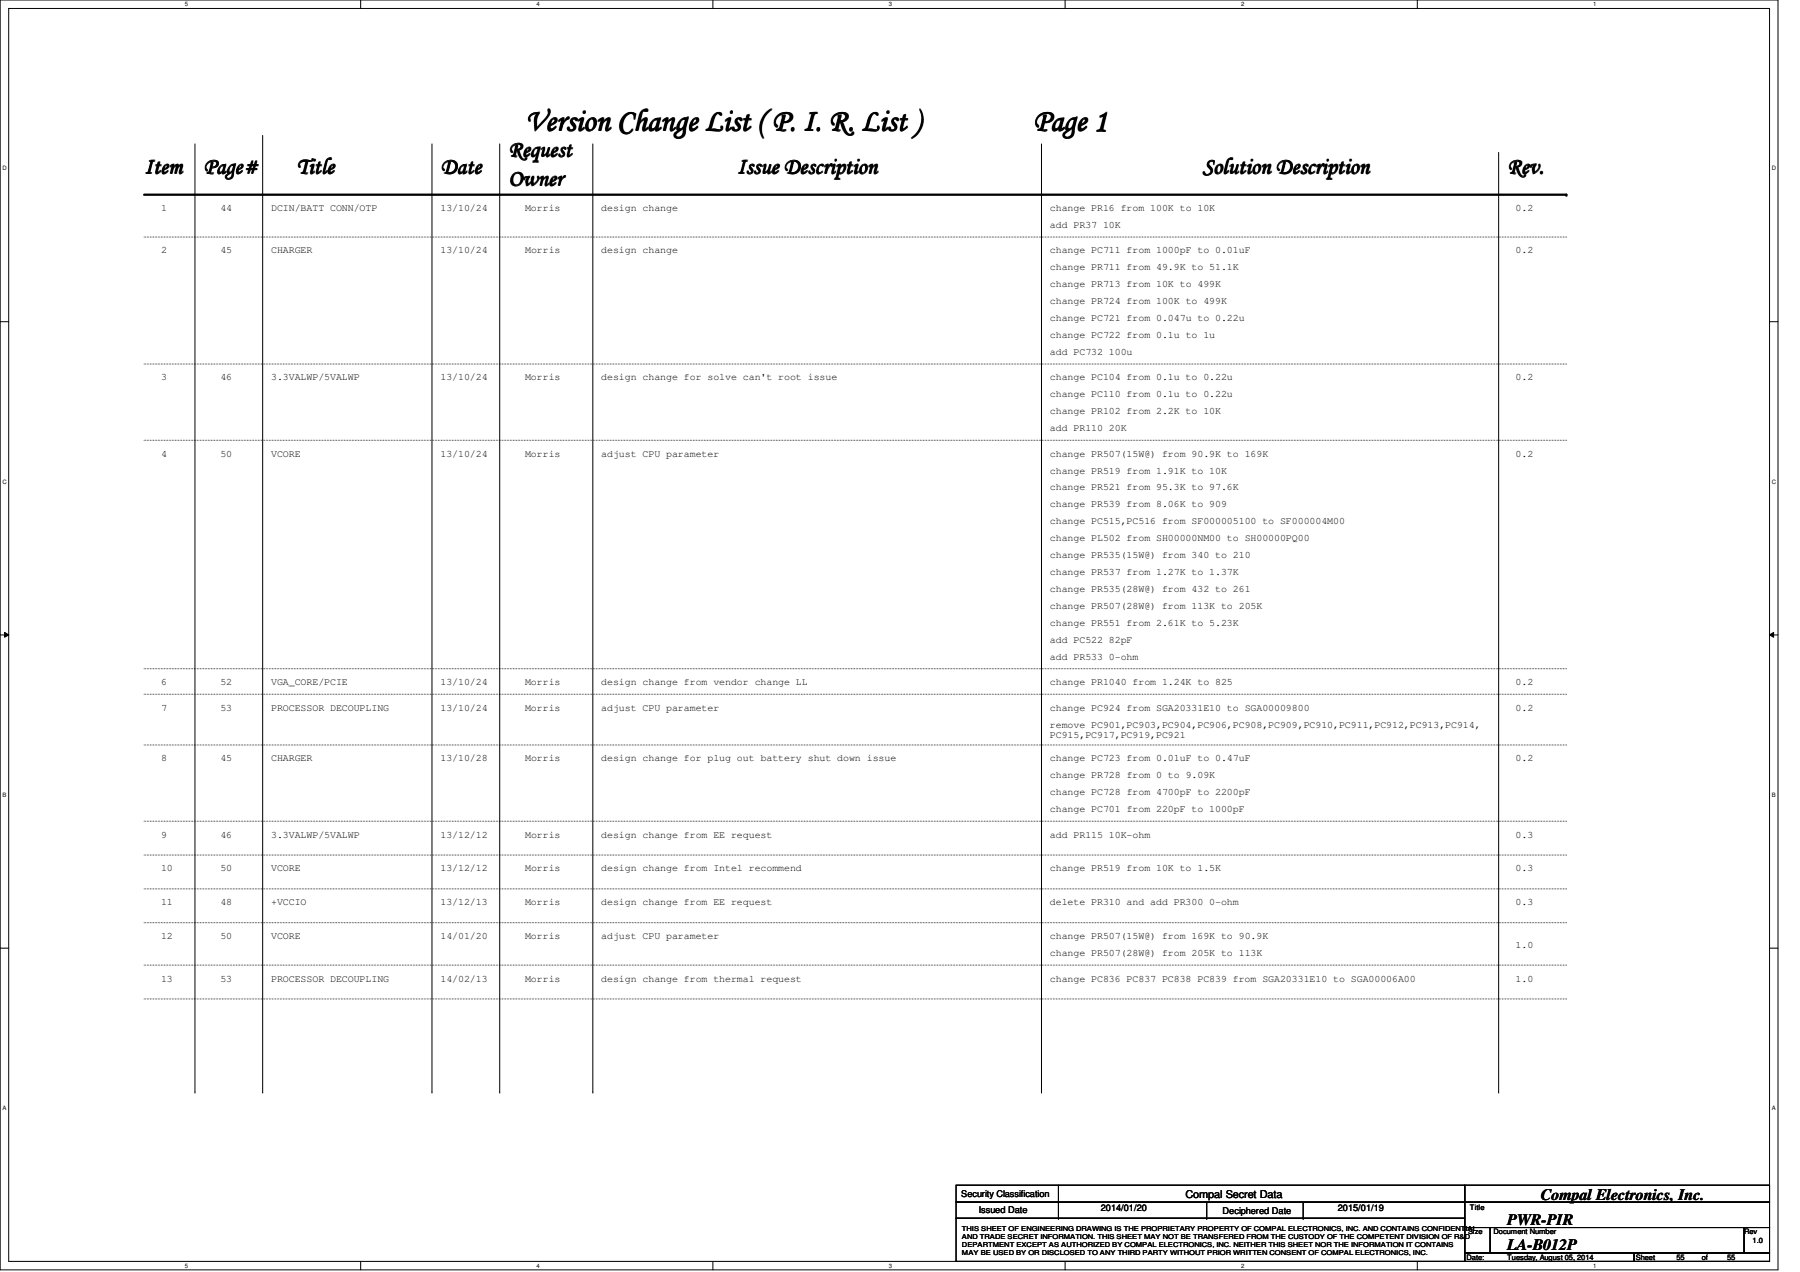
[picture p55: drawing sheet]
<svg xmlns="http://www.w3.org/2000/svg" width="297mm" height="210mm" viewBox="0 0 297 210" stroke-linecap="round" stroke-linejoin="round" font-family="sans-serif">
<defs><g id="words">
<g font-size="5.2">
<text x="86.7" y="21.5">Version Change List ( P. I. R. List )</text>
<text x="170.6" y="21.5">Page 1</text>
</g>
<g font-size="3.8">
<text x="23.9" y="28.6">Item</text>
<text x="33.6" y="28.6">Page#</text>
<text x="48.9" y="28.7">Title</text>
<text x="72.8" y="28.6">Date</text>
<text x="83.9" y="25.8">Request</text>
<text x="121.7" y="28.6">Issue Description</text>
<text x="198.4" y="28.6">Solution Description</text>
<text x="248.7" y="28.7">Rev.</text>
<text x="83.9" y="30.6">Owner</text>
</g>
<g font-size="2.6">
<text x="254.3" y="198">Compal Electronics, Inc.</text>
<text x="248.7" y="202.1">PWR-PIR</text>
<text x="248.7" y="206.3">LA-B012P</text>
</g>
<text font-size="1.8" x="195.6" y="197.6">Compal Secret Data</text>
<g font-size="1.7">
<text x="26.6" y="34.8">1</text>
<text x="36.4" y="34.8">44</text>
<text x="44.7" y="34.8">DCIN/BATT CONN/OTP</text>
<text x="72.7" y="34.8">13/10/24</text>
<text x="86.7" y="34.8">Morris</text>
<text x="99.2" y="34.8">design change</text>
<text x="173.3" y="34.8">change PR16 from 100K to 10K</text>
<text x="250.1" y="34.8">0.2</text>
<text x="26.6" y="41.8">2</text>
<text x="36.4" y="41.8">45</text>
<text x="44.7" y="41.8">CHARGER</text>
<text x="72.7" y="41.8">13/10/24</text>
<text x="86.7" y="41.8">Morris</text>
<text x="99.2" y="41.8">design change</text>
<text x="173.3" y="37.6">add PR37 10K</text>
<text x="173.3" y="41.8">change PC711 from 1000pF to 0.01uF</text>
<text x="250.1" y="41.8">0.2</text>
<text x="173.3" y="44.6">change PR711 from 49.9K to 51.1K</text>
<text x="173.3" y="47.4">change PR713 from 10K to 499K</text>
<text x="173.3" y="50.2">change PR724 from 100K to 499K</text>
<text x="173.3" y="53">change PC721 from 0.047u to 0.22u</text>
<text x="173.3" y="55.8">change PC722 from 0.1u to 1u</text>
<text x="173.3" y="58.6">add PC732 100u</text>
<text x="26.6" y="62.8">3</text>
<text x="36.4" y="62.8">46</text>
<text x="44.7" y="62.8">3.3VALWP/5VALWP</text>
<text x="72.7" y="62.8">13/10/24</text>
<text x="86.7" y="62.8">Morris</text>
<text x="99.2" y="62.8">design change for solve can't root issue</text>
<text x="173.3" y="62.8">change PC104 from 0.1u to 0.22u</text>
<text x="173.3" y="65.6">change PC110 from 0.1u to 0.22u</text>
<text x="250.1" y="62.8">0.2</text>
<text x="173.3" y="68.4">change PR102 from 2.2K to 10K</text>
<text x="173.3" y="71.2">add PR110 20K</text>
<text x="26.6" y="75.4">4</text>
<text x="36.4" y="75.4">50</text>
<text x="44.7" y="75.4">VCORE</text>
<text x="72.7" y="75.4">13/10/24</text>
<text x="86.7" y="75.4">Morris</text>
<text x="99.2" y="75.4">adjust CPU parameter</text>
<text x="173.3" y="75.4">change PR507(15W@) from 90.9K to 169K</text>
<text x="250.1" y="75.4">0.2</text>
<text x="173.3" y="78.1">change PR519 from 1.91K to 10K</text>
<text x="173.3" y="80.9">change PR521 from 95.3K to 97.6K</text>
<text x="173.3" y="83.7">change PR539 from 8.06K to 909</text>
<text x="173.3" y="86.5">change PC515,PC516 from SF000005100 to SF000004M00</text>
<text x="173.3" y="89.3">change PL502 from SH00000NM00 to SH00000PQ00</text>
<text x="173.3" y="92.1">change PR535(15W@) from 340 to 210</text>
<text x="173.3" y="94.9">change PR537 from 1.27K to 1.37K</text>
<text x="173.3" y="97.7">change PR535(28W@) from 432 to 261</text>
<text x="173.3" y="100.5">change PR507(28W@) from 113K to 205K</text>
<text x="173.3" y="106.1">add PC522 82pF</text>
<text x="173.3" y="103.3">change PR551 from 2.61K to 5.23K</text>
<text x="26.6" y="113.1">6</text>
<text x="36.4" y="113.1">52</text>
<text x="44.7" y="113.1">VGA_CORE/PCIE</text>
<text x="72.7" y="113.1">13/10/24</text>
<text x="86.7" y="113.1">Morris</text>
<text x="99.2" y="113.1">design change from vendor change LL</text>
<text x="173.3" y="108.9">add PR533 0-ohm</text>
<text x="173.3" y="113.1">change PR1040 from 1.24K to 825</text>
<text x="250.1" y="113.1">0.2</text>
<text x="26.6" y="117.3">7</text>
<text x="36.4" y="117.3">53</text>
<text x="44.7" y="117.3">PROCESSOR DECOUPLING</text>
<text x="72.7" y="117.3">13/10/24</text>
<text x="86.7" y="117.3">Morris</text>
<text x="99.2" y="117.3">adjust CPU parameter</text>
<text x="173.3" y="117.3">change PC924 from SGA20331E10 to SGA00009800</text>
<text x="250.1" y="117.3">0.2</text>
<text x="26.6" y="125.6">8</text>
<text x="36.4" y="125.6">45</text>
<text x="44.7" y="125.6">CHARGER</text>
<text x="72.7" y="125.6">13/10/28</text>
<text x="86.7" y="125.6">Morris</text>
<text x="99.2" y="125.6">design change for plug out battery shut down issue</text>
<text x="173.3" y="120.1">remove PC901,PC903,PC904,PC906,PC908,PC909,PC910,PC911,PC912,PC913,PC914,</text>
<text x="173.3" y="121.8">PC915,PC917,PC919,PC921</text>
<text x="173.3" y="125.6">change PC723 from 0.01uF to 0.47uF</text>
<text x="250.1" y="125.6">0.2</text>
<text x="173.3" y="128.4">change PR728 from 0 to 9.09K</text>
<text x="173.3" y="131.2">change PC728 from 4700pF to 2200pF</text>
<text x="173.3" y="134">change PC701 from 220pF to 1000pF</text>
<text x="26.6" y="138.2">9</text>
<text x="26.6" y="143.8">10</text>
<text x="36.4" y="143.8">50</text>
<text x="36.4" y="138.2">46</text>
<text x="44.7" y="138.2">3.3VALWP/5VALWP</text>
<text x="44.7" y="143.8">VCORE</text>
<text x="72.7" y="138.2">13/12/12</text>
<text x="72.7" y="143.8">13/12/12</text>
<text x="86.7" y="138.2">Morris</text>
<text x="86.7" y="143.8">Morris</text>
<text x="99.2" y="138.2">design change from EE request</text>
<text x="99.2" y="143.8">design change from Intel recommend</text>
<text x="173.3" y="138.2">add PR115 10K-ohm</text>
<text x="173.3" y="143.8">change PR519 from 10K to 1.5K</text>
<text x="250.1" y="138.2">0.3</text>
<text x="250.1" y="143.8">0.3</text>
<text x="26.6" y="149.4">11</text>
<text x="36.4" y="149.4">48</text>
<text x="44.7" y="149.4">+VCCIO</text>
<text x="72.7" y="149.4">13/12/13</text>
<text x="86.7" y="149.4">Morris</text>
<text x="99.2" y="149.4">design change from EE request</text>
<text x="173.3" y="149.4">delete PR310 and add PR300 0-ohm</text>
<text x="250.1" y="149.4">0.3</text>
<text x="26.6" y="155">12</text>
<text x="36.4" y="155">50</text>
<text x="44.7" y="155">VCORE</text>
<text x="72.7" y="155">14/01/20</text>
<text x="86.7" y="155">Morris</text>
<text x="99.2" y="155">adjust CPU parameter</text>
<text x="173.3" y="155">change PR507(15W@) from 169K to 90.9K</text>
<text x="26.6" y="162">13</text>
<text x="36.4" y="162">53</text>
<text x="44.7" y="162">PROCESSOR DECOUPLING</text>
<text x="72.7" y="162">14/02/13</text>
<text x="86.7" y="162">Morris</text>
<text x="99.2" y="162">design change from thermal request</text>
<text x="173.3" y="162">change PC836 PC837 PC838 PC839 from SGA20331E10 to SGA00006A00</text>
<text x="173.3" y="157.8">change PR507(28W@) from 205K to 113K</text>
<text x="250.1" y="156.4">1.0</text>
<text x="250.1" y="162">1.0</text>
</g>
<g font-size="1.5">
<text x="158.6" y="197.5">Security Classification</text>
<text x="161.5" y="200.2">Issued Date</text>
<text x="181.6" y="199.8">2014/01/20</text>
<text x="201.8" y="200.3">Deciphered Date</text>
<text x="220.8" y="199.8">2015/01/19</text>
</g>
<g font-size="1.2">
<text x="242.3" y="203.7">Size</text>
<text x="242.6" y="199.6">Title</text>
<text x="246.5" y="203.7">Document Number</text>
<text x="287.8" y="203.7">Rev</text>
<text x="242" y="207.9">Date:</text>
<text x="248.7" y="207.9">Tuesday, August 05, 2014</text>
<text x="270" y="207.9">Sheet</text>
<text x="276.6" y="207.9">55</text>
<text x="280.8" y="207.9">of</text>
<text x="285" y="207.9">55</text>
<text x="289.2" y="205.1">1.0</text>
</g>
<g font-size="1.1">
<text x="158.7" y="203.1">THIS SHEET OF ENGINEERING DRAWING IS THE PROPRIETARY PROPERTY OF COMPAL ELECTRONICS, INC. AND CONTAINS CONFIDENTIAL</text>
<text x="158.7" y="204.4">AND TRADE SECRET INFORMATION. THIS SHEET MAY NOT BE TRANSFERED FROM THE CUSTODY OF THE COMPETENT DIVISION OF R&amp;D</text>
<text x="158.7" y="205.8">DEPARTMENT EXCEPT AS AUTHORIZED BY COMPAL ELECTRONICS, INC. NEITHER THIS SHEET NOR THE INFORMATION IT CONTAINS</text>
<text x="158.7" y="207.1">MAY BE USED BY OR DISCLOSED TO ANY THIRD PARTY WITHOUT PRIOR WRITTEN CONSENT OF COMPAL ELECTRONICS, INC.</text>
</g>
<g font-size="1">
<text x="30.5" y="1.1">5</text>
<text x="88.6" y="1.1">4</text>
<text x="146.7" y="1.1">3</text>
<text x="204.8" y="1.1">2</text>
<text x="262.9" y="1.1">1</text>
<text x=".4" y="28.1">D</text>
<text x="292.4" y="28.1">D</text>
<text x=".4" y="79.8">C</text>
<text x="292.4" y="79.8">C</text>
<text x=".4" y="131.5">B</text>
<text x="292.4" y="131.5">B</text>
<text x=".4" y="183.2">A</text>
<text x="292.4" y="183.2">A</text>
<text x="30.5" y="209.2">5</text>
<text x="88.6" y="209.2">4</text>
<text x="146.7" y="209.2">3</text>
<text x="204.8" y="209.2">2</text>
<text x="262.9" y="209.2">1</text>
</g>
</g></defs>
<path d="M0 0h293.4v209.5h-293.4zM1.4 1.4h290.6v206.8h-290.6z" fill="none" stroke="#000" stroke-width=".17"/>
<g fill="#fff">
<path d="M30.5 .2h.5v1.1h-.5z"/>
<path d="M30.5 208.3h.5v1.1h-.5z"/>
</g>
<path d="M59.5 0v1.4M59.5 208.2v1.3" fill="none" stroke="#000" stroke-width=".17"/>
<g fill="#fff">
<path d="M88.6 .2h.5v1.1h-.5z"/>
<path d="M88.6 208.3h.5v1.1h-.5z"/>
</g>
<path d="M117.6 0v1.4M117.6 208.2v1.3" fill="none" stroke="#000" stroke-width=".17"/>
<g fill="#fff">
<path d="M146.7 .2h.5v1.1h-.5z"/>
<path d="M146.7 208.3h.5v1.1h-.5z"/>
</g>
<path d="M175.8 0v1.4M175.8 208.2v1.3" fill="none" stroke="#000" stroke-width=".17"/>
<g fill="#fff">
<path d="M204.8 .2h.6v1.1h-.6z"/>
<path d="M204.8 208.3h.6v1.1h-.6z"/>
</g>
<path d="M233.9 0v1.4M233.9 208.2v1.3" fill="none" stroke="#000" stroke-width=".17"/>
<g fill="#fff">
<path d="M262.9 .2h.6v1.1h-.6z"/>
<path d="M262.9 208.3h.6v1.1h-.6z"/>
<path d="M.4 27.2h.7v1.1h-.7z"/>
<path d="M292.4 27.2h.7v1.1h-.7z"/>
<path d="M.4 78.9h.7v1.1h-.7z"/>
<path d="M292.4 78.9h.7v1.1h-.7z"/>
</g>
<path d="M0 53.1h1.4M292 53.1h1.4" fill="none" stroke="#000" stroke-width=".17"/>
<g fill="#fff">
<path d="M.4 130.6h.7v1.1h-.7z"/>
<path d="M292.4 130.6h.6v1.1h-.6z"/>
</g>
<path d="M0 104.8h1.4M.8 104.4l.6 .4-.6 .4zM292 104.8l.7-.4v.8zM292 104.8h1.4" fill="none" stroke="#000" stroke-width=".17"/>
<path d="M.8 104.4l.6 .4-.6 .4zM292 104.8l.7-.4v.8z" fill="#000"/>
<g fill="#fff">
<path d="M.4 182.3h.7v1.1h-.7z"/>
<path d="M292.4 182.3h.6v1.1h-.6z"/>
</g>
<g fill="none" stroke="#000" stroke-width=".17">
<path d="M32.2 23.7v156.5M43.3 22.4v157.8M71.3 23.7v156.5M82.5 23.7v156.5M97.8 23.7v156.5M171.9 23.7v156.5M247.3 25.1v155.1M0 156.5h1.4M292 156.5h1.4M32.2 180.2h.1M43.3 180.2h.1M71.3 180.2h.1"/>
<path d="M82.5 180.2h.1M97.8 180.2h.1M157.8 195.6h83.9v2.8h-83.9zM157.8 198.4h83.9v2.6h-83.9zM171.9 180.2h.1M174.7 198.4h.1M174.7 195.6v5.4M199.1 198.4v2.6M215 198.4v2.6M241.7 195.6h50.3v2.8h-50.3zM241.7 198.4h50.3v4.2h-50.3zM247.3 180.2h.1"/>
<path d="M157.8 201h83.9v7.2h-83.9zM174.7 201h.1M199.1 201h.1M215 201h.1M241.7 202.6h4.2v4.2h-4.2zM241.7 206.8h28v1.4h-28zM245.9 202.6h41.9v4.2h-41.9zM269.7 206.8h22.3v1.4h-22.3zM287.8 202.6h4.2v4.2h-4.2z"/>
</g>
<path d="M23.8 32.1h234.7" fill="none" stroke="#000" stroke-width=".38"/>
<circle cx="258.5" cy="32.1" r=".19" fill="#000"/>
<g fill="none" stroke="#000" stroke-width=".17" stroke-dasharray="0 .3">
<path d="M23.8 39.1h234.7M258.5 39.1h.1M23.8 60.1h234.7M23.8 72.6h234.7M258.5 60.1h.1M258.5 72.6h.1M23.8 110.4h234.7M23.8 114.6h234.7M258.5 110.4h.1M258.5 114.6h.1M23.8 122.9h234.7M23.8 135.5h234.7"/>
<path d="M258.5 122.9h.1M258.5 135.5h.1M23.8 146.7h234.7M23.8 141.1h234.7M23.8 152.3h234.7M23.8 159.3h234.7M258.5 146.7h.1M258.5 141.1h.1M258.5 152.3h.1M258.5 159.3h.1M23.8 164.8h234.7M258.5 164.8h.1"/>
</g>
<use href="#words"/>
</svg>
